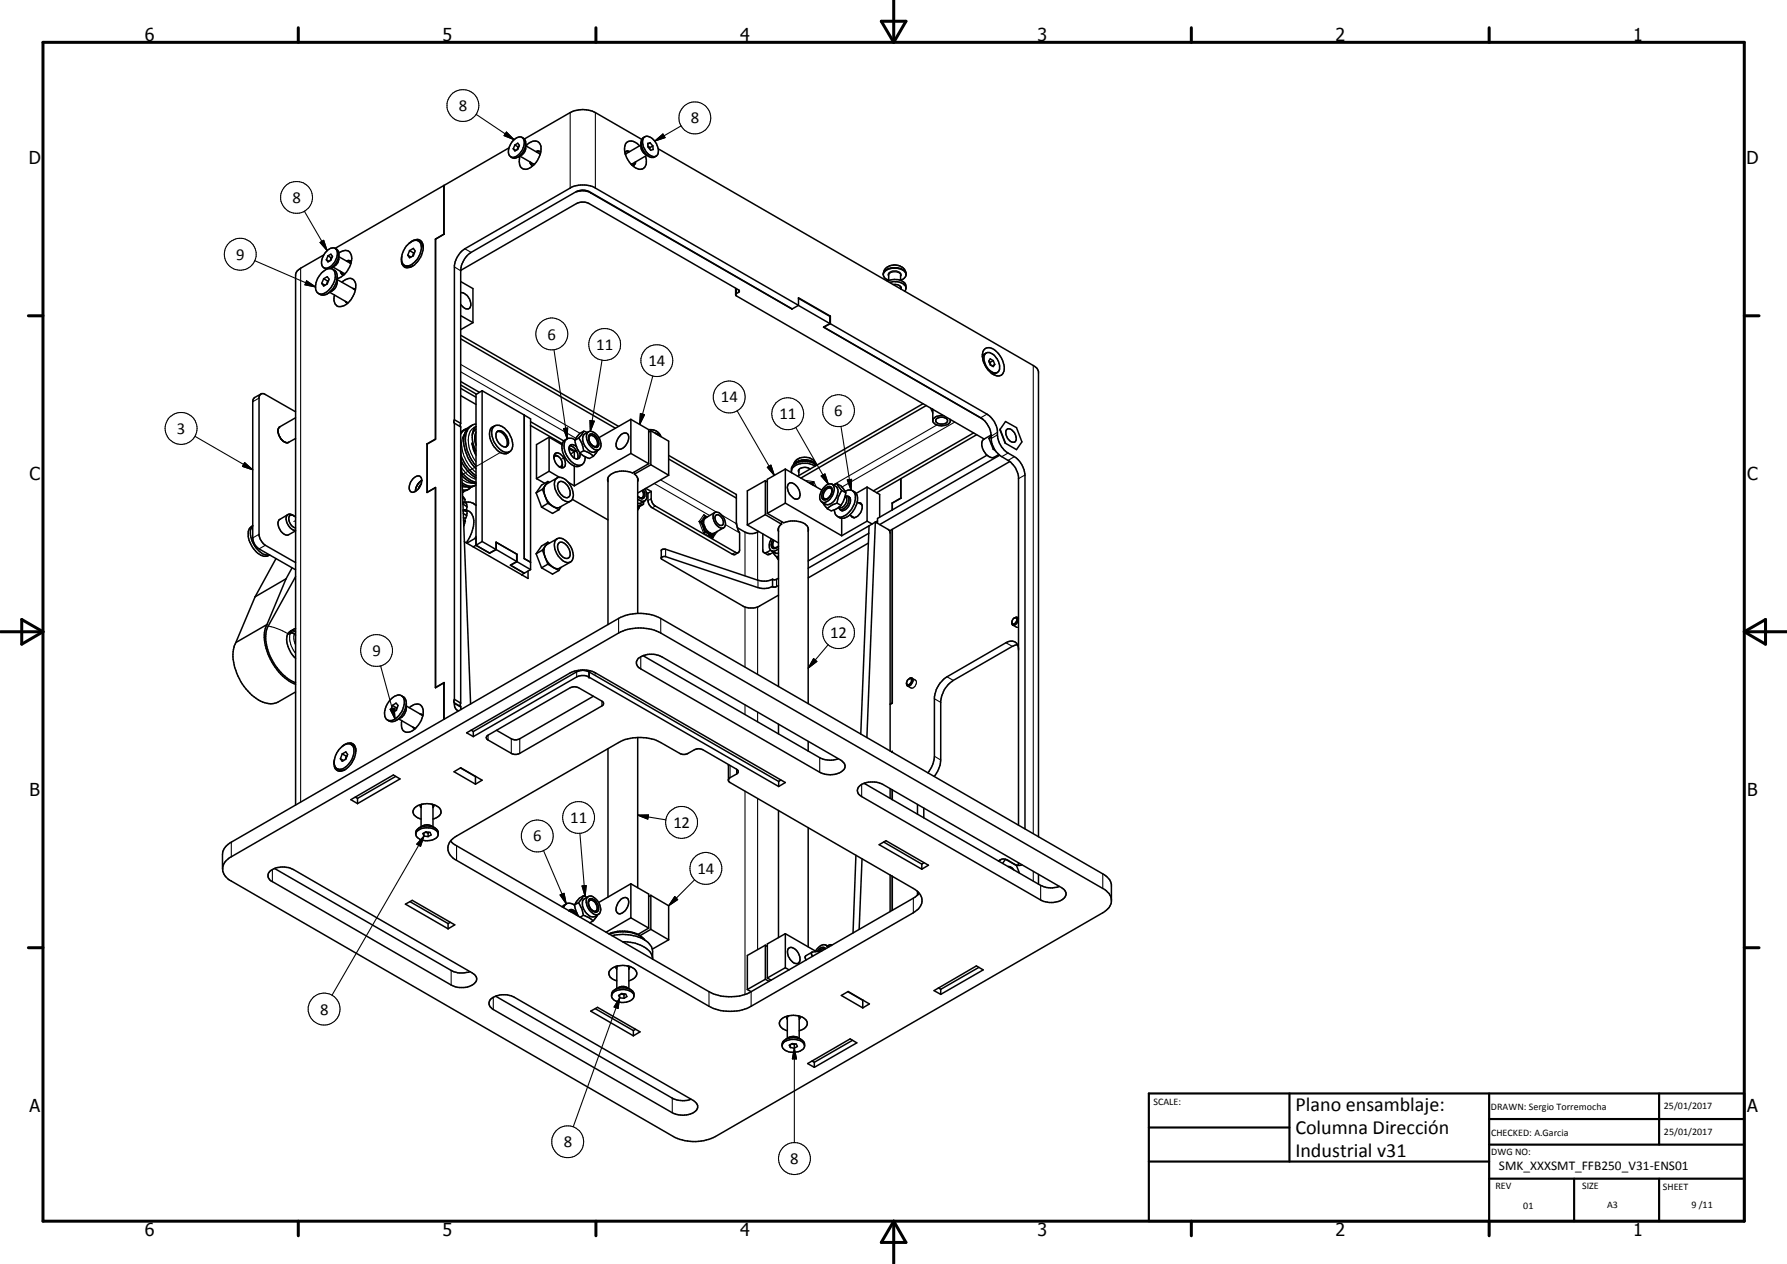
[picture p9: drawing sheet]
<svg xmlns="http://www.w3.org/2000/svg" width="420mm" height="297mm" viewBox="0 0 420 297" stroke-linecap="round" stroke-linejoin="round" font-family="sans-serif">
<defs><g id="words">
<g font-size="4.7">
<text x="304.6" y="261.2">Plano ensamblaje:</text>
<text x="304.6" y="266.6">Columna Dirección</text>
<text x="304.6" y="272">Industrial v31</text>
</g>
<g font-size="4.2">
<text x="34" y="9.6">6</text>
<text x="104" y="9.6">5</text>
<text x="174" y="9.6">4</text>
<text x="244" y="9.6">3</text>
<text x="314" y="9.6">2</text>
<text x="384" y="9.6">1</text>
<text x="6.8" y="38.7">D</text>
<text x="410.6" y="38.7">D</text>
<text x="7" y="112.9">C</text>
<text x="410.8" y="112.9">C</text>
<text x="7" y="187.1">B</text>
<text x="410.8" y="187.1">B</text>
<text x="7" y="261.4">A</text>
<text x="410.8" y="261.4">A</text>
<text x="34" y="290.4">6</text>
<text x="104" y="290.4">5</text>
<text x="174" y="290.4">4</text>
<text x="244" y="290.4">3</text>
<text x="314" y="290.4">2</text>
<text x="384" y="290.4">1</text>
</g>
<g font-size="3.9">
<text x="107.9" y="26.1">8</text>
<text x="162.4" y="29">8</text>
<text x="68.8" y="47.7">8</text>
<text x="55.5" y="61">9</text>
<text x="128.8" y="79.8">6</text>
<text x="140.2" y="82.3">11</text>
<text x="152.5" y="86">14</text>
<text x="169.5" y="94.6">14</text>
<text x="41.6" y="102">3</text>
<text x="183.2" y="98.5">11</text>
<text x="196.2" y="97.8">6</text>
<text x="195.2" y="149.9">12</text>
<text x="87.6" y="154.1">9</text>
<text x="125.3" y="197.7">6</text>
<text x="134.1" y="193.4">11</text>
<text x="158.3" y="194.6">12</text>
<text x="164" y="205.4">14</text>
<text x="75.3" y="238.4">8</text>
<text x="132.5" y="269.6">8</text>
<text x="185.8" y="273.6">8</text>
</g>
<text font-size="3.1" x="352.4" y="275">SMK_XXXSMT_FFB250_V31-ENS01</text>
<g font-size="2.4">
<text x="271.2" y="259.7">SCALE:</text>
<text x="350.6" y="260.8">DRAWN: Sergio Torremocha</text>
<text x="391.2" y="260.6">25/01/2017</text>
<text x="350.6" y="267">CHECKED: A.Garcia</text>
<text x="391.2" y="266.7">25/01/2017</text>
<text x="350.6" y="271.4">DWG NO:</text>
<text x="351.6" y="279.3">REV</text>
<text x="372" y="279.4">SIZE</text>
<text x="391" y="279.6">SHEET</text>
<text x="358.1" y="284.1">01</text>
<text x="377.9" y="283.8">A3</text>
<text x="397.7" y="283.8">9 /11</text>
</g>
</g></defs>
<path d="M117.8 106.2l-9.2 5.4M132.8 107.4l-.9 .6M135.9 105.7l-1.8 1 .7-.4M69.5 122.3l-.4 .3M165.4 124.4h.1M135.8 214.9l-.3 .2" fill="none" stroke="#000" stroke-width=".24"/>
<g fill="none" stroke="#000" stroke-width=".35">
<path d="M119.7 34.8l-15.3 8.8v11.4M120.6 33.1a1.59 1.59 0 0 1 2.4-.5 3.4 3.4 0 0 1-2.4 4.4 1.45 1.45 0 0 1-.9-2.2zM120.7 35l.6 .3M121.1 34.1l.6-.4 .4 .5-.4 .9-.6 .4-.4-.5M121.1 34.1l.7 .4M121.1 34.1l-.4 .9M121.8 34.5l-.2 .7M122 34.4l-.2 .1M122.2 36.7l3.5 1.9M122.7 32.3l.6 .3 .3 .7v1.9l-.8 1.1-1.1 .7M123.3 32.7l10.8-6.2a6.5 6.5 0 0 1 5.9 0l10.9 6.3M123.6 34.2l3.4 2.1"/>
<path d="M123.6 34a3.7 3.7 0 0 1-2.7 3.2l-.8-.3M123.7 34.3a2.09 2.09 0 0 1 3.1-.7 4.2 4.2 0 0 1-.7 4.5 2.88 2.88 0 0 1-3.3 1.5 2.51 2.51 0 0 1-.6-2.9M124.6 38l.2 .6 .6 .3M124.8 38.2l.3 .7M126 35.6l.6-.1 .5 .4M126.9 35.6l-.7 .1M147.1 35.6l.7 .1M147.1 35.6l.4-.1 .5 .1M147.1 35.6l-.2 .3M149.3 38.2l-.3 .7M149.4 38l-.1 .6-.6 .3M150.4 34.3a2.13 2.13 0 0 0-3.2-.7 4.8 4.8 0 0 0 2 5.7 1.69 1.69 0 0 0 2.1 .2 1.69 1.69 0 0 0 .7-2l-.2-.8"/>
<path d="M150.7 34.1l-3.7 2.2M150.7 33.5a2.75 2.75 0 0 0 1.9 3.2M151.6 32.1a1.86 1.86 0 0 0-.6 2.7 2.94 2.94 0 0 0 2.7 2.2l.6-.3M151.6 32.1a2.61 2.61 0 0 1 2.9 2.1 2.01 2.01 0 0 1-.2 2.5M151.6 32.1a2.42 2.42 0 0 0 .1 3.2 2.29 2.29 0 0 0 2.6 1.4M152.1 36.5l-3.7 2.1M152.3 34.3l.5 .4M152.8 34.7l-.1 .3M152.9 33.6l-.6 .1v.8l.7 .8 .6-.2-.1-.8M152.9 33.6l-.6 .3M152.9 33.6l.6 .7M153.5 34.3l-.7 .4"/>
<path d="M154.8 35l88.1 50.9a2.03 2.03 0 0 1 1.3 1.4v109.3M76.1 59.9l-5.4 3.1-.8 .7-.4 .8v124.7M77.2 58.7a1.2 1.2 0 0 1 2 .1 3.8 3.8 0 0 1-2.3 4.2 1.38 1.38 0 0 1-1.3-.7 1.38 1.38 0 0 1 .1-1.4l.7-1.4zM78.8 58.3l.8 .8 .1 1.9-.6 1.2-1.3 .8M79.7 59.5a1.7 1.7 0 0 1 2-.6 1.7 1.7 0 0 1 1 1.8l-.2 1.2M79.7 59.9l-.1 .4M95.9 60l.7 .4M96.3 58.9l.9-.5 .4 .6-.4 1.1-.9 .5-.4-.6M96.3 58.9l.9 .5M96.3 58.9l-.4 1.1M97.2 59.4l-.1 .8M97.4 59.4h-.2"/>
<path d="M98.4 56.6l.8 .6 .3 1.1M98.4 56.6h-.2a2.78 2.78 0 0 0-2.9 1.6 4.5 4.5 0 0 0-.6 4.1 1.51 1.51 0 0 0 2.1 .4 5.3 5.3 0 0 0 2.6-5.4 1.42 1.42 0 0 0-2.2-.8l-1 .6M98.4 56.6a2.73 2.73 0 0 1 .1 3.6 3.8 3.8 0 0 1-3.1 2.3 1.47 1.47 0 0 1-1-1.9M102.4 56.2v47.1l-2 1.1M102.4 56.2h.1M104.3 43.6l-25.5 14.8M104.3 43.6l.1 11.4M104.3 43.6h.1M104.4 55l-2 1.2M135.5 45.1a4 4 0 0 1 3.4 .2l47.3 27.3M75.6 66.6l.8 .4M76.1 65.5l.9-.5 .4 .6-.4 1.1-.9 .5-.5-.6"/>
<path d="M76.1 65.5l.9 .5M76.1 65.5l-.5 1.1M76.1 62.9l.8 .3M76.7 61l.7 .4M77 66l-.2 .8M77.1 60.1l.7-.4 .4 .5-.4 .9-.7 .5-.4-.6M77.1 60.1l.7 .5M77.1 60.1l-.4 .9M77.2 66h-.2M77.5 68.7l4.3 2.5-.4-.1-.2-.3M77.8 60.6l-.2 .7M78.1 60.5l-.3 .1"/>
<path d="M78.2 63.2a2.26 2.26 0 0 0-2.6 .9 4.1 4.1 0 0 0-1.1 4.6 1.84 1.84 0 0 0 2.5 .3M78.2 63.2a1.61 1.61 0 0 1 1.1 1.5v1.8l-.3 .9a3.9 3.9 0 0 1-2 1.6M78.2 63.2a2.95 2.95 0 0 1-.1 4 2.94 2.94 0 0 1-3.1 1.8M78.3 62.7l2.8 1.6M79.3 65.4a5.2 5.2 0 0 1-2.3 3.6M79.3 65.7l4.3 2.4M79.6 60.3l-.7 1.7-1.3 1.1M79.7 60.3l2.8 1.7M80 63.8l.5 .8M80.3 63.9l.2 .7M80.4 66.3a2.3 2.3 0 0 1 2.7-.6 3.7 3.7 0 0 1-.3 4.3 3 3 0 0 1-3.6 1.9 2.46 2.46 0 0 1-.6-2.6M80.5 64.6h.3"/>
<path d="M81.4 71l.2 .1M81.5 61.3l.5-.1 .6 .4M82.4 61.4l-.7 .1M82.5 61.9a5 5 0 0 1-3.2 3.5M82.9 67.8l.4 .1 .3 .3M83.1 67.9h.3M95.1 62.4l.9 .3h.5l.6-.2M108.3 63.5l27.2-15.7a3.3 3.3 0 0 1 3 0l35.3 20.4v.4l-.8 .7M108.3 68.8a2.64 2.64 0 0 1 2.1 3.6 1.5 1.5 0 0 1-2.1-.9M108.3 74.2l2.9 1.6M108.3 66.2l2.9 1.6v8M108.3 79.6l36.4 21"/>
<path d="M108.3 78.8l37.1 21.4M111.2 75.8l-2.9 1.7M173 69.3l.2 .3 58.2 33.6M173 67.7v1.6M186.2 72.6h.1M187.7 70.1l7.4 4.2M193.7 76.9l36.9 21.3a6 6 0 0 1 2.5 5.6l.7 1.7M193.7 76.8v.1M195.1 76l-55.1-31.8a6.3 6.3 0 0 0-5.9 0l-24.8 14.3a5.6 5.6 0 0 0-2.5 3.9v36.2M195.1 76l-1.5 .9 37.5 21.6M195.1 74.3v1.7M195.2 74.3l-7.5-4.3v1.8l-1.4 .8-47.8-27.6-.8-.3h-.7l-1.5 .3-24.7 14.3a5.5 5.5 0 0 0-2.5 4.3v35.9"/>
<path d="M195.2 76.1l36.9 21.2a5.5 5.5 0 0 1 2.5 5.3 5.6 5.6 0 0 0 2.4 3.9l1.5 .8a5.7 5.7 0 0 1 2.5 4.3v83.2M195.2 74.3v1.8M195.2 74.3h-.1M195.2 76.1l-1.5 .8M207.7 64.5a2.68 2.68 0 0 1 3.2-1.5 2.18 2.18 0 0 1 2.1 1.5M207.7 64.5l.4 .9 .8 .4M207.7 64.6a2.59 2.59 0 0 1 3.4-2.2 2.19 2.19 0 0 1 1.8 2.6l-.5 .6-.7 .2M208.6 66a3.3 3.3 0 0 1 4.4 1v.8l-.3 .7M208.9 64.7v1.2M209.1 66.3a3.2 3.2 0 0 1 3.9 1.3M210 66.8l1.1 .1 .4 .2 .4 .5v.3M211.7 64.7v1.2"/>
<path d="M211.7 67.4v.5M211.8 67.5l-.1 .1M61.4 92.6l-.5 .7v32.6a4.1 4.1 0 0 0 1.5 2.2l7.1 4.1M61.4 92.6l-1.6 .8-.3 .5-.1 .5v32a3.2 3.2 0 0 0 1.5 2.6l8.6 4.9M61.4 92.6h.8l7.3 4.2M69.5 98.2l-3.7 2.1a1.52 1.52 0 0 0-.2 2 2.23 2.23 0 0 0 2.1 1.7l1.8-1M106.8 98.6l-.1 .4 .1 .4M106.8 99.4l1.5 .9M106.8 98.6l1.5 .9M106.8 99.4v64.9M108.3 99.5v.8M108.3 91.3l3.6 2"/>
<path d="M108.3 93l3.6 2M108.3 90.5l3.7 2.1M108.3 89.7l4.4 2.5M110.9 100a3.8 3.8 0 0 0-1.9 4.2 10.8 10.8 0 0 0 2.9 6M111.9 99.7a3.1 3.1 0 0 0-2.5 3.3 9.8 9.8 0 0 0 2.5 6.5M113.4 91.8l-1.5 .9v35.4M113.4 91.8l9.9 5.7M113.4 91.8v35.5M123.3 97.5v33.8l1.4 .8M123.3 97.5l1.4 .9v35.5M124.7 100l7.5 4.3M124.7 99.1l7.9 4.5"/>
<path d="M148.3 98.6l-7.5 4.3M148.3 98.6l4.2 2.4M148.3 98.6v8M217 94.9l-29.5 17M217.8 95.3l-29.5 17.1M219.2 96.1l.1 .3M219.3 97v.1M219.3 96.2v2.6M220.1 98.5a1.8 1.8 0 0 1 2.7 .3 1.59 1.59 0 0 1-2.8 .2zM221.9 97.7a2.9 2.9 0 0 0-2.5 .8l-.1 .4M223.4 98.6a1.2 1.2 0 0 1-1.4 1.4 2.07 2.07 0 0 1-2.7-1.1M223.5 98.6v.2"/>
<path d="M231.4 82.2a1.93 1.93 0 0 1 2.9 .4 5.1 5.1 0 0 1 1.6 4.9 1.77 1.77 0 0 1-2.9 .1 4.5 4.5 0 0 1-1.6-5.4zM231.7 83.1a1.94 1.94 0 0 1 2.5 1 3.4 3.4 0 0 1 .6 3.1 1.74 1.74 0 0 1-2.7-.8 2.9 2.9 0 0 1-.4-3.3zM231.8 83l-.5 .3-.3 .7M232.6 85.1h.2M232.8 85.1l.2 .8M233.5 84.8l-.7-.5-.3 .5 .3 1 .7 .3 .4-.5M233.5 84.8l-.7 .3M233.5 84.8l.4 .8M233.9 85.6l-.6 .4M234.5 87.5a1.27 1.27 0 0 1-1.3 .3M97 112.6a1.24 1.24 0 0 1 2-.4 2.66 2.66 0 0 1-2.2 3.5 1.68 1.68 0 0 1-.2-2.5zM99 113.8l-.6 1.1"/>
<path d="M99.2 112.9a3 3 0 0 0-1.5 2.6M100.4 104.3v11.4l2-1.1M100.4 104.3v.1M100.4 115.7l2-1.1v47l1.9-1.1M100.4 104.4v11.3M100.4 115.7h.1M102.4 103.2l-2 1.1M108.3 100.3v64.9M108.3 104.7l2.3 60.7M108.4 107.1l.5 1a9 9 0 0 0 3 3.7M108.4 101.5l-.1 .1M108.5 108.4a8.3 8.3 0 0 0 3.4 3.9"/>
<path d="M108.6 111a6 6 0 0 0 3.3 2.3M108.6 111.8a5.1 5.1 0 0 0 3.3 1.8M108.7 114a2.72 2.72 0 0 0 3.1 0M108.7 113.5a3 3 0 0 0 2.9 .6l.3-.1M108.8 116.7l.5 .7M108.8 117l.5 .4M108.8 118h.1M108.9 118a.84 .84 0 0 1 .9 1.1M108.9 118.5h.1M108.9 118v.5M108.9 118.5l.9 .6M108.9 119.8h.6"/>
<path d="M108.9 119.9h.1M109 101.1l-.7 .5M109 119.9l.8 .3-.1 1M109 119.9l-.1 .4M109.2 115.4l-.5 .4M109.3 118h1.3l.7 .3 .6 .5M109.3 117.4v.8M109.4 100.9l-.4 .2M109.5 119.8v.3M109.6 119.8a3.2 3.2 0 0 1 1.6 4.3l-.7 2.1-.9 1.4M109.8 119.1l-.3 .7M110 100.6l-1.2 .7-.5 .7"/>
<path d="M110.1 115l-.8 .2-.6-.1M110.7 114.5l-.9 .7-1.1 .2M110.9 104.1l.5 1.8 .5 1.1M111.3 118.3l.6 .4M111.5 100.5l.4-.3a4.6 4.6 0 0 0-.2 5.3l.2 .5M111.7 102.6l.2 1.8M111.7 102.2l-.1 .8 .3 1.6M111.7 102.2v.4M111.9 101.5l-.2 .7M111.9 100.8l-.5 .6-.4 .8M116.1 100.3a2.01 2.01 0 0 1 2.8 .7 4.8 4.8 0 0 1 1.5 4.5 1.57 1.57 0 0 1-2.6 .3 5 5 0 0 1-2-5zM116.2 100.2a2.08 2.08 0 0 0-1 2.8 4.4 4.4 0 0 0 3.7 3.6l.8-.3"/>
<path d="M116.3 100.1l-.8 .4M116.9 101.5a2.34 2.34 0 0 1 2.4 2.4 1.02 1.02 0 0 1-.4 1.1M116.9 101.4a1.48 1.48 0 0 1 2 .8 1.98 1.98 0 0 1 .1 2.8 2.57 2.57 0 0 1-2.1-3.6zM119.8 106.2l-.8 .4M126.1 115.8l1.2 3.4M126.1 112.5l2 1.1M127.3 119.2l2.6 1.4 1.5-.8M127.5 115l1.3 3.3M127.5 115l-1.4 .8M128.2 114.1a4.2 4.2 0 0 0 1.9 4.9M128.2 114.1l-.7 .9M128.8 113.2l-1.5 .8-1.2 1.8"/>
<path d="M128.8 113.2l.4 .2M128.8 113.2l-.6 .9M128.8 118.3l1.3 .7M128.8 118.3l-1.5 .9M129.1 102.7l-3 1.8v8M129.1 102.7l3.1 1.8M129.1 102.7v8M129.1 110.7l2.5 1.5M129.1 110.7l-3 1.8M130.1 119l1.3 .8M130.2 107.6a.72 .72 0 0 1 .7-.5 .72 .72 0 0 1 .7 .5 1.48 1.48 0 0 1 .3 2h-.5M130.3 106.9l.9 .3"/>
<path d="M130.5 106.6a1.62 1.62 0 0 1 2.1 1.2l.3 .6a.98 .98 0 0 1-.2 1.3 .98 .98 0 0 1-1.4-.1 2.61 2.61 0 0 1-.9-2.9zM130.7 112.6a1.65 1.65 0 0 1 2.3 .2 4.4 4.4 0 0 1 1.6 4.5 1.64 1.64 0 0 1-2.7-.3 3.8 3.8 0 0 1-1.2-4.4zM131 112.3l-2.8 1.8M131.3 113.4a1.68 1.68 0 0 1 2.4 1.2 1.46 1.46 0 0 1-.3 2.4 2.66 2.66 0 0 1-2.1-3.6zM131.9 119.1l-.5 .7M132.2 109l-.2 .9M133.3 103.1a2.25 2.25 0 0 0-1 3.1 4.3 4.3 0 0 0 3.5 3.4l1.1-.4M133.6 113.3l1.4 .9M133.8 105.5a2.26 2.26 0 0 0 2 2.3 1.14 1.14 0 0 0 .5-1.4M133.8 105.5l1.2 .7M133.8 105.2l1.5 .8M133.9 104.8l-.1 .7"/>
<path d="M133.9 104.8l.2-.2a1.03 1.03 0 0 1 1.4 .4M133.9 104.8a2.38 2.38 0 0 1 1.8 3.1M134.1 117.8l-2.6 1.5h-.8l-.6-.3M134.6 117.3l8.3 4.9M135 106.2v1.5M135 109.5v4.7M135.2 103.5l.5 1.9 .6 1M135.2 103.4a1.57 1.57 0 0 0-1.9-.2 1.57 1.57 0 0 0-.7 1.8 5 5 0 0 0 3.3 4.3 1.58 1.58 0 0 0 1.7-2M135.5 105.9l-.5 .3M136.1 103l.8 1.3 .3 1.6M136.1 103l-.9 .5M136.3 106.4l1.3 .9"/>
<path d="M137.2 101.3l-1.1 1.7M137.2 105.9a5 5 0 0 1 2.3 1.3M137.2 101.3l.9 .3M137.2 101.3l-.9 .6-1.1 1.6M137.2 105.9l-.9 .5M138.4 101.5a2.11 2.11 0 0 0 0 2.8 2.18 2.18 0 0 0 2.4 1.4M138.4 101.5a2.12 2.12 0 0 1 2.4 1.4M138.4 101.5a1.79 1.79 0 0 0-1.3 1 3.4 3.4 0 0 0 2.4 3.8l1.3-.6M138.5 102.6l.3-.2a1.73 1.73 0 0 1 1.6 2.3 .67 .67 0 0 1-1.1 0l-.4-.4a1.8 1.8 0 0 1-.4-1.7zM138.7 102.1a1.89 1.89 0 0 1 2.1 1.9 .84 .84 0 0 1-.4 1.1 .84 .84 0 0 1-1.1-.4 2.11 2.11 0 0 1-.6-2.6zM139.5 107.2l-.9 .5-1-.4M140.6 105.8l-1.1 1.4"/>
<path d="M140.8 102.9a1.96 1.96 0 0 1 0 2.8M142.9 112.4v34.4M146 102.2a1.05 1.05 0 0 1 1.4-.3 1.05 1.05 0 0 1 .4 1.4 2.46 2.46 0 0 1-2.4 2.2 2.01 2.01 0 0 1 .2-2.8zM148.3 106.6l4.2 2.4M148.3 106.6l-13.3 7.6M149.2 111.4l.5 .5a1.18 1.18 0 0 1 .2 1.3M149.2 110.9v.5M149.9 112.4v31.7M150.3 119l-.4 .9M151 115.3a1.01 1.01 0 0 1-.3 1.7l-.8-.4M151.3 115.1a1.33 1.33 0 0 1-.3 2.1l-1.1-.5M151.3 118.5l-1.4 .5"/>
<path d="M151.3 118.5l-1.4 .7M151.3 117.9v.6M151.6 114.9a2.18 2.18 0 0 1 0 2.8l-.7 .1-1-.5M151.6 117.7l-.9 .5-.8 .1M151.8 114.8l1.3 .7M151.9 115.7l.4 .2M152.3 115.9l.1 2.2 .8 1.1 19 11 .7 .1 .7-.5M152.5 109l-3.8 2.2a5 5 0 0 0-5.7 .9l-.1 .5v.6M152.5 101v8M152.5 101a2.65 2.65 0 0 1 2.9 1.6M153 101.2l-.5 .3M153 101.2l4.2 2.5v8"/>
<path d="M153 109.2l-3.8 2.2M153 101.2v8M153 109.2l4.2 2.5M153.1 115.5v1.9l.3 .8 .5 .6 19 11h.7M153.1 115.5l-.8 .4M154.2 101.9l.9 .5M157.2 111.7l-7.3 4.2M157.2 107l15.9 9.2 .1 7.1M157.2 107.9l15.9 9.2M179.9 112.9l-4.2 2.5v8M179.9 112.9l.5 .3M179.9 112.9v8"/>
<path d="M184.6 110.2l-4.2 2.4v8M184.6 110.2l8.6 5M184.6 118.2l-4.2 2.4M184.6 110.2v8M184.6 118.2l13.3 7.7M185.3 113.8a1.09 1.09 0 0 1 1.8 .2 2.66 2.66 0 0 1 .8 3.1 1.38 1.38 0 0 1-2.1-.7 2.43 2.43 0 0 1-.5-2.6zM186.6 109.2a2.85 2.85 0 0 1 4.5-1.2l.4 .5 .3 .7M187 108.8l.1 .1M187 108.8l-.2 .3M187.1 108.9a1.73 1.73 0 0 0-1 2.2M187.1 108.9a4.7 4.7 0 0 1 4.9 .4M187.8 110.4v.1"/>
<path d="M187.8 110.4v.6M187.8 110.4v1.4M188.8 108.2l-1.1 .3-.6 .2 .1 .1M189.6 108.2h.3M190.2 108.3l1.2 .6M190.3 108.3a3.5 3.5 0 0 0-3.3 .5M190.3 113.5l.4 .1M190.5 110.2a2.08 2.08 0 0 0-2.7 .2M190.5 108.4l.9 .4M190.7 113.6l.3 .1M190.7 113.6h-.2M191 113.7l.1 .3"/>
<path d="M191 113.7v.2M191.3 113.2l-.2 .3M191.4 108.9l.2 .2M191.7 109.5a4.7 4.7 0 0 0-4.6-.2l-.7 .6-.3 .7M193.2 115.2l-.1 .3a1.78 1.78 0 0 0 .1 2.5M193.2 118l.3 .1M193.5 118.1l1 1.4M194 115.3l.4-.4a.67 .67 0 0 1 .8-.2 .67 .67 0 0 1 .4 .8 1.54 1.54 0 0 1-1.9 1.6l-.2-.6zM195.4 116.3l.2-.6 .1-.8a.84 .84 0 0 0-.8-.6 .84 .84 0 0 0-.8 .4 2.11 2.11 0 0 0-.6 2.7h.8l.9-.8M195.7 113.8a2.12 2.12 0 0 0-2.5 1.4M195.7 113.8a2.04 2.04 0 0 1 0 2.8 2.43 2.43 0 0 1-2.2 1.5M195.7 113.8a1.8 1.8 0 0 1 1.1 2.6 2.45 2.45 0 0 1-2.7 2.1l-.9-.5"/>
<path d="M196.2 119.8l.2 1 .5 .6M196.8 113.7l-.9 .3M196.8 118.2l-1.3 .6-1 .7M196.8 113.7l1.1 1.6M196.8 113.7l.9 .5 1 1.2M196.8 118.2l.9 .5M197.2 119.3l.3 .4M197.5 119.7l.6 .3M197.7 118.7l-1.2 1-1.1 .4-.9-.6M197.9 115.3l-.7 1.3-.4 1.6M197.9 115.3l1 .5M197.9 119.9l.1 .1"/>
<path d="M198.7 116.8h.1a1.66 1.66 0 0 1-1.4 2.5l-.1-.2M198.7 116.6a.86 .86 0 0 1 .9 .4 .86 .86 0 0 1-.1 1 2.34 2.34 0 0 1-1.8 1.8l-.2-.1M198.7 115.4l.2 .4M198.7 115.4a1.48 1.48 0 0 1 1.5-.1 1.48 1.48 0 0 1 .9 1.2 4.8 4.8 0 0 1-3.7 5l-.5-.1M198.9 115.8l-.6 1.9-.6 1M199.2 116.6l.4 .1 .2 .3zM199.7 116.9h.1M199.8 117a2.47 2.47 0 0 1-1.7 3M200.4 115.3l.9 .7M201.3 116a4.5 4.5 0 0 1-1.5 5M201.5 118l1.1 .6M201.8 118.2l.6 .1 .2 .3"/>
<path d="M202.6 118.6a2.66 2.66 0 0 1-1.7 3.1M203.9 114.5l-2.6 1.5M203.9 114.5l2.9 1.7v5.3M203.9 114.5v8M209.8 118.2h.1M209.8 118.2v1.6M211.8 117.1l-2 1.1M211.8 112.5v4.6M211.8 117.1h.1M228.9 101.7l-23.6 13.7M229.6 102.2l-23.5 13.6M232.1 107l-25.8 14.8v1.2"/>
<path d="M232.5 103l1 2.6M233 102.2l-1.7 1a1.82 1.82 0 0 0-.1 2.5 2.64 2.64 0 0 0 2.4 1.8l1.3-.7M233.1 102.3l-.6 .7M233.1 102.7l-.6 .3M233.5 105.6l.5 .3M233.8 105.5l.5 .7a8.5 8.5 0 0 0 3 2.2 5.4 5.4 0 0 1 2.2 3.7v81.8M233.8 105.5l-.3 .1M235 106.9l-28.2 16.4M235.2 100.9l1.2-1.8 2.6 1.4 1.3 3.3-1.3 1.9-2.6-1.5M235.2 100.9l1.2 3.3M236.7 101a1.26 1.26 0 0 1 1.8 .7 1.8 1.8 0 0 1 .1 2.2h-.2a2 2 0 0 1-1.9-2.1zM237.4 108.5l-28.2 16.3"/>
<path d="M63.4 130.4a3.9 3.9 0 0 1-3.7-2.4 4 4 0 0 1-.3-4.5l-.4 .4a2.95 2.95 0 0 0-.3 3.5 4.7 4.7 0 0 0 3.9 3.3l.8-.3M64.9 131.3l-4.9 9M67.3 136l-7.3 4.3M67.3 136l-4.5 10.8M67.7 120.9l-1.9 1.1a1.45 1.45 0 0 0-.2 2 2.23 2.23 0 0 0 2.1 1.7l1.8-.9M68.7 133.5l-1.4 2.5M69.1 121.2a1.04 1.04 0 0 0-1.4-.2 1.04 1.04 0 0 0-.4 1.3 2.57 2.57 0 0 0 2.2 2.3M69.5 135.5l-6.4 11.6a8.6 8.6 0 0 0 .9 8.1 10.9 10.9 0 0 0 5.5 5.2M69.5 121.5l-.7-.4a.78 .78 0 0 0-.8 .2 .78 .78 0 0 0-.1 1 2.33 2.33 0 0 0 1.6 1.8M108.9 120.6l.8 .6M109 121.7l.4 .1M109 123.4l.1 .1"/>
<path d="M109.1 123.5l-.1 .1M109.2 127.3l15 8.6v-1.7M109.3 122.4l.1 .1M109.3 122.4l-.3-.1 .4 .2M109.4 122.5l-.3 1M109.4 121.8l-.1 .6M109.7 121.2l-.3 .6M111.9 128.1l3.2 1.9 1.6-.8M111.9 128.1l3.2 1.9 1.5-.9M111.9 126.4l-2.1 1.2M111.9 128.1l-.7 .4M111.9 126l-.2 .5"/>
<path d="M113.4 127.3l3.3 1.9M113.4 127.3l-1.5 .8M116.6 129.1v-1.7l5 2.9v1.7l-1.6 .8 3.3 1.9M116.6 129.1l8.1 4.8M116.7 129.2v-1.8l4.8 2.8v1.8l-1.5 .8 3.3 1.9M122.7 135v.1M123.3 134.7l-.7 .4M124.7 133.9l-1.4 .8M126.1 130.1l1.2 3.3M127.3 133.4l2.6 1.5 1.5-.8M127.5 129.3l1.3 3.3M127.5 129.3l-1.4 .8"/>
<path d="M128.8 127.4l-1.5 .9-1.2 1.8M128.8 127.4l.4 .2M128.8 127.4l-1.3 1.9M128.8 132.6l1.3 .7M128.8 132.6l-1.5 .8M130.1 133.3l1.3 .8M130.8 126.7a2.05 2.05 0 0 1 2.8 .9 3.9 3.9 0 0 1 .9 4.1 1.53 1.53 0 0 1-2.4-.1 4.3 4.3 0 0 1-1.6-4.5zM131 126.6l-2.5 1.4a2.69 2.69 0 0 0-.2 3.3l.7 1 1.1 1M131.3 127.7l.2-.2a2.07 2.07 0 0 1 2.4 1.7l.2 .7a1.1 1.1 0 0 1-.7 1.3 2.64 2.64 0 0 1-2.1-3.5zM131.9 133.3l-.5 .8M134.1 132.1l-2.6 1.5h-.8l-.6-.3M155.5 131l.4-.2h.6l21.7 7.3 1.6 .2 1.8-.5"/>
<path d="M164.4 122.6h.3M165 122.9l.7 1.7M165 122.6v.3M165 122.9l.6 .7M165.4 121l.2 .1M165.6 121.1l.7 .4M165.6 121.1l.1 .1M165.6 123.6a2.39 2.39 0 0 0 2.1 1.8l2.4-1.4M165.6 122a1.33 1.33 0 0 0 0 1.6M165.6 123.6l.1 1M165.6 122l-.6 .6M165.7 121.6h.4"/>
<path d="M165.7 124.6l.3 .4M165.7 121.6l-.7 1M165.7 125l-.3 .3M165.7 121.8h.1M165.7 121.8l-.1 .2M165.7 121.6v.1M165.7 121.7v.1M166 125l1 .3 .3 .4M166 125l1.3 .7M167.6 126.1l-.1 .4M168 125.3l-.5 .4h-.2M168.1 120.4a2.37 2.37 0 0 1 2.4 2.4 .96 .96 0 0 1-.3 1.2 .96 .96 0 0 1-1.3-.2 2.83 2.83 0 0 1-1-3.2z"/>
<path d="M168.1 120.4l-2.4 1.4M168.2 121.2a.97 .97 0 0 1 1.6 .6 1.1 1.1 0 0 1 0 1.6 1.67 1.67 0 0 1-1.6-2.2zM168.6 124.9v.1M173.1 122.8l.1 .5M173.2 123.3l.7 1.9v4.2l-.3 .4M173.3 124l1.9 1.1a3.1 3.1 0 0 0 3.1-.2M175.7 123.4l7.3 4.2M179.4 125.5v4l.2 .3M179.6 129.8l.9 .5 1.3-.5M179.9 120.9l3.9 2.3M179.9 120.9l-4.2 2.5M180.4 120.6l3.9 2.3a5.3 5.3 0 0 1 5.5 .7l.2 .5"/>
<path d="M181.2 129.3l-1.1 .6-.5-.1M181.4 126.6a2.44 2.44 0 0 0-.2 2.7M181.4 129.4l1 .6h.6M181.6 129.5l.2 .3M181.6 137.8v-1.7l-.6 .3a4.9 4.9 0 0 1-2.8 0l-21.7-7.3h-.7l-.3 .1v2.2l19.2 11a4.2 4.2 0 0 0 3.6 .2l4.7-2.7M181.7 126.8a1.47 1.47 0 0 0 .1 2.1h.6l.6-.5M181.8 129.8l.9 1.2M181.9 127a1.42 1.42 0 0 0-.1 1.5l.6 .2 .6-.4M182.7 131l.3 .2M182.7 131l.3 .6M183 135.9l-.9 .4-.5-.2M183 137.6l-.7 .4-.7-.2"/>
<path d="M183 124.1v37.2M183 128.9a1.3 1.3 0 0 1-1.8 .4M183 130.6l-.3 .4M183 124.1v.8M183.8 122.6v.6M183.8 123.2l-.8 .9M190 124.1v41.3M190 124.1v.8M196.9 121.4l1 .4M197.9 121.8v4.1M199.8 121l-1.3 .8h-.6M199.8 121l1.1 .7"/>
<path d="M200.1 121.2l.3 .3 .5 .2M203.9 122.5l-6 3.4M203.9 122.5l1.2 .6M204.2 127.6l-14.2 8.2M204.3 125.3l-14.3 8.2M204.3 123.6l-1.9 48.9M204.3 123.6l-14.3 8.2M205.8 122.7l3.4 2.1M205.8 122.7l-2 50.6M205.8 122.7l-1.5 .9M206.3 122.4l-.5 .3M209.2 124.8l.1 .3v51.4"/>
<path d="M209.8 124.4v40.9l-.5 .2M55.4 151a8.5 8.5 0 0 0 .3 7.2 12.1 12.1 0 0 0 6.6 6.9l1.4 .3 1.3-.3 4.5-2.5M60 140.3l-4.6 10.7M62.8 146.8a8.4 8.4 0 0 0 .2 6.9 12.5 12.5 0 0 0 6.5 7.1M62.8 146.8l-7.4 4.2M68.1 148.5a.92 .92 0 0 1 1.4 0M68.1 148.5l.2 .3M68.1 148.5l-.2 .5 .8-.3 .8 .6M69.5 147.7a2.54 2.54 0 0 0-2 3.4l.8 2.1 1.2 1.5M138.5 159.1a3.1 3.1 0 0 0-2.9 0l-24.3 14M138.5 157.9v1.2M138.5 159.1l44.6 25.7"/>
<path d="M138.5 157.9a3.1 3.1 0 0 0-3 0l-24.2 14M138.5 157.9l44.6 25.7M150.1 154.7a5.2 5.2 0 0 1 5.5-.4l42 24.3a1.51 1.51 0 0 1 1.1 1.4 1.51 1.51 0 0 1-1.1 1.5 5.4 5.4 0 0 1-4.9 0l-42-24.3a1.53 1.53 0 0 1-.6-2.5zM151.2 154.1l41.5 24a5.5 5.5 0 0 0 4.4 .2M213.9 159.4a.56 .56 0 0 1 .8 .2 .56 .56 0 0 1-.2 .8l-.2 .4a.59 .59 0 0 1-.7 .4 .59 .59 0 0 1-.5-.7M213.9 159.4l-.6 .5-.2 .6M213.9 159.4h.1a.88 .88 0 0 1 .3 .9 .88 .88 0 0 1-.7 .7l-.3-.1-.2-.4M214.4 159.4l.9 .5M238.1 146.9l.9 .5M238.7 145.2a.48 .48 0 0 1 .6 0 .48 .48 0 0 1 0 .6 .95 .95 0 0 1-1.3 1l-.1-.6M238.7 145.2l-.5 .3-.3 .7M238.7 145.2h.2a.88 .88 0 0 1 .1 1 .88 .88 0 0 1-1 .4l-.1-.4"/>
<path d="M239.2 145.1l.3 .2M239.2 151.5l-1.2 .4-13.9 8a6.5 6.5 0 0 0-2.9 4.7v14a6.6 6.6 0 0 1-1.5 3.9M239.5 152.4a1.77 1.77 0 0 0-1.1-1.7 1.77 1.77 0 0 0-1.9 .3l-13.8 8a6.6 6.6 0 0 0-3 4.8v13.9l-.3 1.8-1.2 2.1M80 178.3l.8 .4M80.5 177.2l.8-.5 .4 .6-.4 1.1-.8 .5-.5-.6M80.5 177.2l.9 .5M80.5 177.2l-.5 1.1M81.1 175a4.9 4.9 0 0 0-2.3 5.6 2.03 2.03 0 0 0 3.1-.4 4.9 4.9 0 0 0 1.5-4.9 1.55 1.55 0 0 0-2.5-.2l-.3 .2M81.2 174.9a1.35 1.35 0 0 1 2 1.3 5 5 0 0 1-2.8 4.5 1.48 1.48 0 0 1-1.5-.3 1.48 1.48 0 0 1-.3-1.5M81.4 177.7l-.2 .8M81.6 177.7h-.2M82.5 174.9l.7 .4 .4 1"/>
<path d="M91.9 166.9l.7 .4M92.3 165.8l.8-.6 .5 .6-.4 1.1-.8 .5-.5-.5M92.3 165.8l.9 .5M92.3 165.8l-.4 1.1M93.2 166.3l-.2 .7M93.4 166.2l-.2 .1M93.8 169l3.8 2.2M94.4 163.5a2.56 2.56 0 0 1 .3 3.2 3.7 3.7 0 0 1-3.3 2.6l-.3-.1M95.5 165.9l3.9 2.3-.3-.3-.3-.1M95.5 165.3v1.2a2.66 2.66 0 0 1-1.2 2.2l-1.1 .6M95.5 165.3a1.87 1.87 0 0 0-1.2-1.9 1.87 1.87 0 0 0-2.2 .7 4.2 4.2 0 0 0-1.3 4.8 1.8 1.8 0 0 0 2.4 .4M95.5 165.3a5.2 5.2 0 0 1-2.3 4"/>
<path d="M96.2 166.3a2.02 2.02 0 0 1 2.9-.4 4 4 0 0 1-.7 4.5 2.95 2.95 0 0 1-3.1 1.6 2.08 2.08 0 0 1-.8-2.7M97 170.8l.7 .4M97.2 170.9l.2 .3M99 167.9h.2M102.4 161.6l2-1.2v8.6M104.3 160.5v8.5M104.3 160.5h.1M106.8 164.3l-.1 .5 .1 .4M106.8 165.2l1.5 .8M106.8 164.3l1.5 .9M106.8 165.2l.2 1 .4 .6 .5 .2M108.3 165.2v.8"/>
<path d="M108.3 166l.1 .8M110.8 171.6l.5 .3M111.3 173.1l-1.6-.9 24.3-14a6.7 6.7 0 0 1 6-.1l44.6 25.8-1.5 .9M111.3 171.9v1.2M114.5 173l20-11.5 .5-.1 1 .2 5.5 3.2 .4 .4-.1 .5-.3 .2-19.5 11.3-.6 .1-1-.1-5.6-3.3-.5-.5zM139.5 163.6l-17.5 10.1-.6 .2-1-.2-3.7-2.1M142.9 175.9v34.9M149.9 173.3v35.3M171.3 179.7v3.8l.4 .4 43 24.9a3 3 0 0 1 2.1 2.8 3 3 0 0 1-2.1 2.9l-38.1 22a10.9 10.9 0 0 1-9.9 0l-59.4-34.3a3 3 0 0 1-2-2.9 3 3 0 0 1 2-2.8l38.1-22a10.9 10.9 0 0 1 10 0l4.6 2.7 .5 .1 1.1-.1 2.1-1.2 .5-.1 1.1 .3 8.2 4.8 .1 .5-.3 .3-1.6 1-.4 .4M183 170.2v2.3M190 174.2v2.3M209.6 176.7l.2-.1v.2"/>
<path d="M209.8 176.6l-.1 .1M209.8 165.2l-.5 .3M213.4 161.2l.8 .5M79.3 180.6a1.6 1.6 0 0 0 1.9 .2M82.5 187.9l10-5.8 1.6 .9-10 5.8zM83.5 187.3l.6 .3M84.1 187.6v1.2M93 182.5l-8.9 5.1M98 195a3.4 3.4 0 0 1 5 .4 1.87 1.87 0 0 1-2.1 2.1 2.77 2.77 0 0 1-3.1-1.3l-.1-.6zM98.5 194.6l.9-.5 1-.3 1 .3 .9 .5M98.9 189.1l-.1 .4 .2 .3M99 192.5a1.86 1.86 0 0 1-1.8-2.1 3.4 3.4 0 0 1 3.7-1.5 3.2 3.2 0 0 1 2.7 1.5 1.86 1.86 0 0 1-1.8 2.1"/>
<path d="M99.2 189l-.2 .3v5M99.7 196.5l-.3-.6 .7-.4 1 .1 .3 .6-.7 .4M99.7 195.7v.8M99.7 196.5l1 .1M99.9 195.6l.8 .1M100.7 195.7v.9M100.9 195.6l-.2 .1M101.5 189l.3 .4v4.9M101.9 189.1l.1 .4-.2 .3M103 195.9a2.61 2.61 0 0 0-2.7-1.4 2.35 2.35 0 0 0-2.5 1.5M105.9 197.6l1.4 1.2 59.4 34.2a10.9 10.9 0 0 0 9.9 0M106.8 181.4l1.5-1 5.1 2.9-1.6 1z"/>
<path d="M108.3 180.5l3.5 2M111.8 182.5v1.8M111.8 182.5h.1M183 190.5v29.8M183.1 183.6v1.2M183.6 183.3l-.5 .3M190 194.5v28M201.8 185a5.1 5.1 0 0 1 5.7-.7l42.1 24.3a1.52 1.52 0 0 1 1.1 1.5 1.52 1.52 0 0 1-1.1 1.4 5.3 5.3 0 0 1-4.9 0l-42.1-24.3a1.51 1.51 0 0 1-.8-2.2zM203.1 184.1l41.6 24a5.7 5.7 0 0 0 4.4 .2M203.4 184v.2M206.7 198.5l1.6-.9 10 5.7-1.6 1zM207.8 197.9l8.9 5.2"/>
<path d="M209.3 185.3v2.3M209.8 185.6v2.3M215.7 189.1v2.2M217.2 189.9v2.3M52.3 204.2v-3.4a3.6 3.6 0 0 1 2.1-2.9l91-52.6a10.9 10.9 0 0 1 10 0l103.9 60.1a3.7 3.7 0 0 1 2 2.5v3.9l-.2 .8a3.5 3.5 0 0 1-1.8 1.9l-91.1 52.6a10.9 10.9 0 0 1-9.9 0l-103.9-60a3 3 0 0 1-2.1-2.9 3 3 0 0 1 2.1-2.9l91-52.5a10.9 10.9 0 0 1 10 0l103.9 60a3.3 3.3 0 0 1 2 2.7M63.4 204.8a5.3 5.3 0 0 1 5.6-.5l42 24.3a1.55 1.55 0 0 1 1.1 1.7 1.55 1.55 0 0 1-1.4 1.3 5.3 5.3 0 0 1-4.6-.1l-42.1-24.3a1.43 1.43 0 0 1-.6-2.4zM64.5 204.1l41.6 23.9a5.5 5.5 0 0 0 4.4 .3M95.3 212.5l1.6-.9 10 5.7-1.5 1zM96.4 211.9l9 5.1M105.4 217v1.3M105.9 216.7l-.5 .3M133.1 212.4l-.9 .7"/>
<path d="M133.8 214l.1-.1a1.5 1.5 0 0 1 1.8 .9M133.8 214h.1M133.8 214h.4l.7 .3M134.1 214.2l.8 .1M134.9 214.3l.7 .8M135.1 212.7l.6 2.1M135.1 212.7a1.52 1.52 0 0 0-2.6 .6M135.7 214.8l.3 .5M136 215.2v.1M136 212.1l.8 1.4 .3 1.6M136 212.1l-.9 .6M137.1 210.5l-1.1 1.6"/>
<path d="M137.1 215.1l1.4 .5 .9 .8M137.1 210.5l.9 .4M137.1 210.5l-.9 .6-1.1 1.6M137.1 215.1l-.7 .5M138.3 210.7l-.2 .1a3.1 3.1 0 0 0 2.2 4.2l.4-.2M138.3 210.7l.2-.1a2.55 2.55 0 0 1 2.2 1.5M138.3 210.7a1.91 1.91 0 0 0-1.3 1 3.4 3.4 0 0 0 2.4 3.8l.5-.1 .8-.6M138.6 211.7a1.04 1.04 0 0 1 1.4 .6 1.13 1.13 0 0 1-.1 1.9 2 2 0 0 1-1.5-2.2zM138.6 211.2a1.77 1.77 0 0 1 2 1.4 1.09 1.09 0 0 1-.5 1.8 2.22 2.22 0 0 1-1.5-3.2zM139.4 216.4l-.7 .5M140.5 215l-1.1 1.4M140.7 212.1a2.26 2.26 0 0 1 0 2.7"/>
<path d="M143.2 219.5a8.7 8.7 0 0 1 6.8 .1M143.3 219.5a7.8 7.8 0 0 1 8.2 1.4l-1.5-1.3M143.9 219.9a10.3 10.3 0 0 1 8.5 1.6 3.9 3.9 0 0 1 1 3.8 4.3 4.3 0 0 0-3.5-3.4l-1.1-.4-2.4-.2M146 211.3a1.05 1.05 0 0 1 1.4-.3 1.05 1.05 0 0 1 .4 1.4 2.33 2.33 0 0 1-2.4 2.3 1.52 1.52 0 0 1-.2-2.3zM148.3 207.7l4.2 2.4v8M148.3 207.7v8M148.3 207.7l-7.6 4.4M148.3 215.7l4.2 2.4M148.3 215.7l-5.8 3.4M152.5 218.1l-2.5 1.5M153 210.4v8M153 210.4l4.2 2.5v8"/>
<path d="M153 210.4l-.5 .3M153 218.4l-2.5 1.5M153 218.4l4.2 2.5M184.6 219.4l-4.2 2.4v8M184.6 219.4v8M184.6 219.4l7.2 4.1M201.2 201l-.6 18.2M202.7 201.8l-.7 16.6M209.3 205.6v8.6M209.8 205.9v8M215.7 209.5v.9M216.1 209.9l-1.4 1.2-38.1 21.9"/>
<path d="M216.7 203.1v1.2M217.2 202.7l-.5 .4M235.3 202l-.5 .3M236.4 201.9h-.3a1.23 1.23 0 0 0-1.2 .5M236.4 201.9l2.6 1.5 .7 1.7M236.4 201.9l-.7 1M236.5 202l2.8 1.4M237 203.6l.6 .2 .8 .6M239.5 202.8l-.2 .6M240.3 203.2l-1 .2M244.2 205.5v2.3M115.4 234.7a5.2 5.2 0 0 1 5.5-.3l42.1 24.2a1.67 1.67 0 0 1 .9 1.9 1.67 1.67 0 0 1-1.6 1.3 5.4 5.4 0 0 1-4.2-.3l-42.1-24.3a1.52 1.52 0 0 1-.6-2.5z"/>
<path d="M116.5 234.1l41.6 24a5.4 5.4 0 0 0 4.4 .2M138.9 237.6l1.6-.9 10 5.8-1.6 .9zM139.9 237l9 5.2M144 233a3.9 3.9 0 0 1 3.7-.7 1.53 1.53 0 0 1 1.4 1.6 1.53 1.53 0 0 1-1.5 1.5 3.5 3.5 0 0 1-3.6-.7l-.2-.5v-.6zM144.6 232.6a2.63 2.63 0 0 1 3.7 0M144.9 227.1v.4l.1 .3M145 230.5a1.87 1.87 0 0 1-1.8-2.2 4.3 4.3 0 0 1 5.3-1 1.49 1.49 0 0 1 1.2 1.4 1.49 1.49 0 0 1-1.1 1.5l-.7 .3M145.2 227l-.2 .5v4.8M145.7 234.5l-.3-.6 .8-.4 .9 .1 .3 .6-.7 .4M145.7 233.8v.7M145.7 234.5l1 .1M146 233.6l.7 .2"/>
<path d="M146.7 233.8v.8M146.9 233.6l-.2 .2M147.6 227l.3 .5v4.8M147.9 227.1l.1 .3-.1 .4M149 233.9a3.1 3.1 0 0 0-4.1-1.1l-.8 .5-.3 .7M157.2 220.9l-3.8 2.2M175.7 232.5l.9 .5M179.9 222.1v8M179.9 222.1l-4.2 2.4v8M179.9 230.1l.9 .5M179.9 230.1l-4.2 2.4M179.9 222.1l.5 .3"/>
<path d="M180.4 229.8l.9 .5M184.6 227.4l.9 .5M184.6 227.4l-4.2 2.4M185 238.8l-.1 .3 .2 .4M185.4 222.9a1.71 1.71 0 0 1 2.4 1.3 1.67 1.67 0 0 1-.2 2.2 2.19 2.19 0 0 1-2.3-1.9l-.1-.9zM185.4 238.7l-.3 .4v4.9M187.7 238.7l.2 .3v5M188 238.8l.1 .3-.2 .4M190.9 223.8l-.1 .5 .2 .4M190.9 223.8l-1.5 .8-.1 .5 .3 .5M193.2 223.5l-2.3 .3M193.9 223.1a.98 .98 0 0 0-1.3 .5"/>
<path d="M194.1 223a1.05 1.05 0 0 0-1.8 .4l-.2 .2M194.2 222.1l.7 .4M194.6 222.7a1.11 1.11 0 0 0-1-.8 1.11 1.11 0 0 0-1 .6l-.9 1.1M195.4 222v.2M195.4 222l-.9 .3M195.4 222l.2 .1M197.8 233.9l1.6-.9 5 2.9-1.6 1zM199.3 233l3.5 2.1M202.8 235.1v1.8M202.9 235l-.1 .1M219.6 232.8l10-5.8 1.6 .9-10 5.8zM220.6 232.2l.6 .3"/>
<path d="M221.2 232.5v1.2M230.2 227.3l-9 5.2M148.9 242.2v1.2M149.4 241.9l-.5 .3M183.9 245.8v-.4a2.59 2.59 0 0 1 3.2-1.5 1.89 1.89 0 0 1 2.1 1.9M184.2 245.1a3.6 3.6 0 0 1 4.7 .1l.3 .6a2.53 2.53 0 0 1-3 1.5 2.08 2.08 0 0 1-2.3-1.6zM184.7 244.3a2.72 2.72 0 0 1 3.7 0M185.1 242.2a1.87 1.87 0 0 1-1.8-2.1 4 4 0 0 1 4.5-1.3 1.95 1.95 0 0 1 2 2l-.8 1-1.1 .4M185.8 246.2l-.2-.6 .7-.4 .9 .2 .3 .5-.7 .4M185.8 245.5v.7M185.8 246.2l1 .1M186.1 245.3l.7 .2"/>
<path d="M186.8 245.5v.8M187 245.3l-.2 .2M189.9 249.9l10-5.8 1.6 1-10 5.7zM190.9 249.3l.6 .3M191.5 249.6v1.2M200.4 244.5l-8.9 5.1"/>
</g>
<g fill="none" stroke="#000" stroke-width=".25">
<path d="M112 26.9l8.9 5.9M119.1 31l1.8 1.8-2.4-.9zM134.1 26.5v17.7M140 26.5v17.7M154 33.1l1.9-1.6 .5 .8zM160.1 29.6l-6.1 3.5M71.6 49.7l5.3 9.2M75.3 57l.8-.5 .8 2.4zM109.3 58.5l1.5 .8M138.9 45.3h.1M59.9 61.3l14.3 6.1M70.7 63v125.5"/>
<path d="M72.1 66l2.1 1.4-2.5-.5zM106.8 62.7l1.5 .9M173.2 67.8v1.2M173.6 68.1v.6M207.7 64.4a1.97 1.97 0 0 1 2.1-1.5h1.1a2.15 2.15 0 0 1 2.1 1.5M208.9 64.9a.9 .9 0 0 1 .1-.9 .9 .9 0 0 1 .9-.3h.9a.96 .96 0 0 1 .9 1.2M208.9 64.7a1.68 1.68 0 0 1 2.8-.2v.2M60.9 93.6l-1.5 .8M108.3 87.4l27.1 15.6M108.3 85.6l28 16.2M130.2 82.2l3.1 20.9M138.7 98.8l1 .2-.9 2.3z"/>
<path d="M141.6 84.6l-2.8 16.7M150.6 97.2l.9 .3-1.1 2.2zM153.5 88.3l-3.1 11.4M173.3 96.5l8.8 15.2M218.7 95.8l.6 1.2M219 96l.3 .7M220.3 99.9l-24.4 14.1M224.5 99.2l-26.6 15.3M232.1 97.3l-1.5 .9M242.9 85.9v110M45.8 102.5l13.6 7.9M57.5 108.7l1.9 1.7-2.4-.8z"/>
<path d="M108.5 109.9l1.4 1.6a3.5 3.5 0 0 0 2 1.1M108.6 112.6a3 3 0 0 0 2.6 .9M108.7 114.3l.9 .1M109.2 102a6.6 6.6 0 0 0 .7 6.8l1 1.4 1 .8M110.9 104.1l1 2.4M111.5 100.5a3.8 3.8 0 0 0-1.4 3.6l.7 2.5 1.1 1.9M111.9 100.3h.1M132.5 100.7l1-.1-.2 2.5zM152.5 101.5h.1M153.1 117.2l-.8 .4M153.6 101.6l.9 .3 .8 .7M153.8 113.6l13.1 7.6"/>
<path d="M154.1 118.9l-.7 .4M155.3 112.8l13.2 7.6M180.4 109.8l.9-.5 .8 2.4zM186.6 109.2a2.95 2.95 0 0 1 3.4-1.1l1 .3 .8 .8M187.1 100.5l7.7 13.3M189.2 112.9l2.1 .3 .6 1.2M189.9 113.3l1.2 .2 .3 .6M193.1 111.8l.9-.4 .8 2.4zM197.7 100.2l2.4 15M199.2 112.8l1-.2-.1 2.6zM234.5 102.2l-1.4 .8M234.5 101.6l-1.4 .9"/>
<path d="M234.5 107v.3M237 106.5l-1.5 .8M238.5 107.3l-1.5 .9M241 111.6l-1.5 .9M60.9 125.6l-1.5 .8M62.4 128.1l-1.5 .9M156.5 129.1v1.7M165.4 121l-1 1.6 1 2.7 2.1 1.2 1.1-1.5M166.2 121.5l-.5-.3-1 1.4 1 2.4 1.9 1.1 .7-1M167.1 125.8h.1M169.7 121.1l3.4 2M170.5 123.3l3.4 1.9"/>
<path d="M172.9 129.8l-.7 .4M175.2 125.1v10.2M178.1 125.1v11.2M178.2 136.4v1.7M180.3 129.8l.7 .4M182.6 136.1v1.7M63.1 147.1l2.7 .9 1.9 .9M68.3 148.8a5.6 5.6 0 0 0 1.2 4.7M69 147.9l-.5 .4M69.2 149l-.1 1.4 .4 1.2M89.5 156.5l3.4 12.5M135.6 157.9v1.2"/>
<path d="M145.4 145.3v3.5M150.7 154.3v2.9M155.4 145.3v3.5M175.2 142.7v14.1M178.1 142.7v15.8M191.3 154.8l.8 .6-2.1 1.6zM194.7 151.5l-4.7 5.5M215.3 159.9a1.21 1.21 0 0 1-1.1 1.8M222.7 159l1.4 .9M236.5 151l1.5 .9M239.5 147.3l-.5 .1M91.7 166.7l1-.3 .2 2.6z"/>
<path d="M106.8 165.4l1.5 .8M114.8 172.8v1.1M120.2 173.6v3.4M122.2 173.6v3.4M141.5 164.8v1.1M171.7 179.9v2.9M175.2 165.6v2.3M178.1 167.3v2.3M192.7 178.1v3.4M219.7 177.7l1.5 .9M219.7 164.2l1.5 .9M54.4 197.9v3.4"/>
<path d="M99.7 196.5l-.8 2.4-.9-.5zM99.7 196.5l-21.6 37.4M107.3 198.8v3.4M127.8 199.9l5.3 12.5M136.3 195.8l1.3 14.9M149.9 191.6l2.6-.1-.2 1zM149.9 191.6l6.6 1.1M173.2 180.8v1.1M175.2 185.9v47.8M178.1 187.6v35.6M202.6 184.3v2.9M64 204.3v2.9"/>
<path d="M131.7 210.3l.9-.4 .5 2.5zM136.9 208.2l.9-.1-.2 2.6zM158.7 210.7l.6 .7-2.1 1.5zM163.3 206.8l-6.1 6.1M214.7 211.1v3.4M242.9 204.8v2.3M244.7 208.1v3.4M259.3 205.4v3.4M106.1 228v3.5M116 234.4v2.8M145.7 234.5l-.4 2.5-.9-.4zM145.7 234.5l-10.9 30.3"/>
<path d="M166.7 233v3.5M176.6 233v3.5M158.1 258.1v3.4M186.8 246.3l.5 2.5h-1zM186.8 246.3v22.2"/>
<circle cx="108.8" cy="24.8" r="3.8"/>
<circle cx="163.4" cy="27.7" r="3.8"/>
<circle cx="56.5" cy="59.7" r="3.8"/>
<circle cx="69.7" cy="46.4" r="3.7"/>
<circle cx="129.7" cy="78.5" r="3.8"/>
<circle cx="142.2" cy="81" r="3.8"/>
<circle cx="154.4" cy="84.7" r="3.8"/>
<circle cx="171.5" cy="93.3" r="3.7"/>
<circle cx="185.2" cy="97.2" r="3.8"/>
<circle cx="197.2" cy="96.5" r="3.7"/>
<circle cx="42.6" cy="100.7" r="3.7"/>
<circle cx="88.5" cy="152.9" r="3.8"/>
<circle cx="197.2" cy="148.7" r="3.8"/>
<circle cx="126.3" cy="196.5" r="3.8"/>
<circle cx="136" cy="192.1" r="3.7"/>
<circle cx="160.3" cy="193.3" r="3.7"/>
<circle cx="166" cy="204.1" r="3.8"/>
<circle cx="76.2" cy="237.1" r="3.7"/>
<circle cx="133.5" cy="268.3" r="3.8"/>
<circle cx="186.8" cy="272.3" r="3.8"/>
</g>
<g fill="#000">
<circle cx="190.6" cy="113.4" r=".18"/>
<circle cx="191" cy="113.5" r=".18"/>
<circle cx="164.8" cy="122.7" r=".18"/>
<circle cx="166.7" cy="125.6" r=".18"/>
<circle cx="166.8" cy="125.6" r=".18"/>
<circle cx="167" cy="125.8" r=".18"/>
<circle cx="167.3" cy="126" r=".18"/>
<circle cx="138.5" cy="159.1" r=".18"/>
<circle cx="140" cy="158.1" r=".18"/>
</g>
<g fill="none" stroke="#000" stroke-width=".71">
<path d="M10.1 9.9h400v277.1h-400zM70.1 6.5v3.4M140.1 6.5v3.4M207.2 5h5.8l-2.9 4.9zM210.1 0v9.9M280.1 6.5v3.4M350.1 6.5v3.4M6.7 74.2h3.4M410.1 74.2h3.5M.1 148.5h10M5.1 145.6l5 2.9-5 2.9zM410.1 148.5h10"/>
<path d="M410.1 148.5l5-2.9v5.8zM6.7 222.7h3.4M410.1 222.7h3.5M70.1 287v3.4M140.1 287v3.4M210.1 287v10M210.1 287l2.9 5h-5.8zM280.1 287v3.4M350.1 287v3.4"/>
</g>
<path d="M270.1 257h140v30h-140zM303.2 257v16M350.1 257v30M390.1 257v12M270.1 265h33.1M270.1 273h80M350.1 277h60M350.1 269h60M350.1 263h60M370.1 277v10M390.1 277v10" fill="none" stroke="#000" stroke-width=".51"/>
<g fill="#000">
<path d="M119.1 31l1.8 1.8-2.4-.9zM154 33.1l1.9-1.6 .5 .8zM75.3 57l.8-.5 .8 2.4zM72.1 66l2.1 1.4-2.5-.5zM138.7 98.8l1 .2-.9 2.3zM150.6 97.2l.9 .3-1.1 2.2zM57.5 108.7l1.9 1.7-2.4-.8zM132.5 100.7l1-.1-.2 2.5zM180.4 109.8l.9-.5 .8 2.4zM193.1 111.8l.9-.4 .8 2.4zM199.2 112.8l1-.2-.1 2.6zM191.3 154.8l.8 .6-2.1 1.6z"/>
<path d="M91.7 166.7l1-.3 .2 2.6zM99.7 196.5l-.8 2.4-.9-.5zM149.9 191.6l2.6-.1-.2 1zM131.7 210.3l.9-.4 .5 2.5zM136.9 208.2l.9-.1-.2 2.6zM158.7 210.7l.6 .7-2.1 1.5zM145.7 234.5l-.4 2.5-.9-.4zM186.8 246.3l.5 2.5h-1z"/>
</g>
<use href="#words"/>
</svg>
